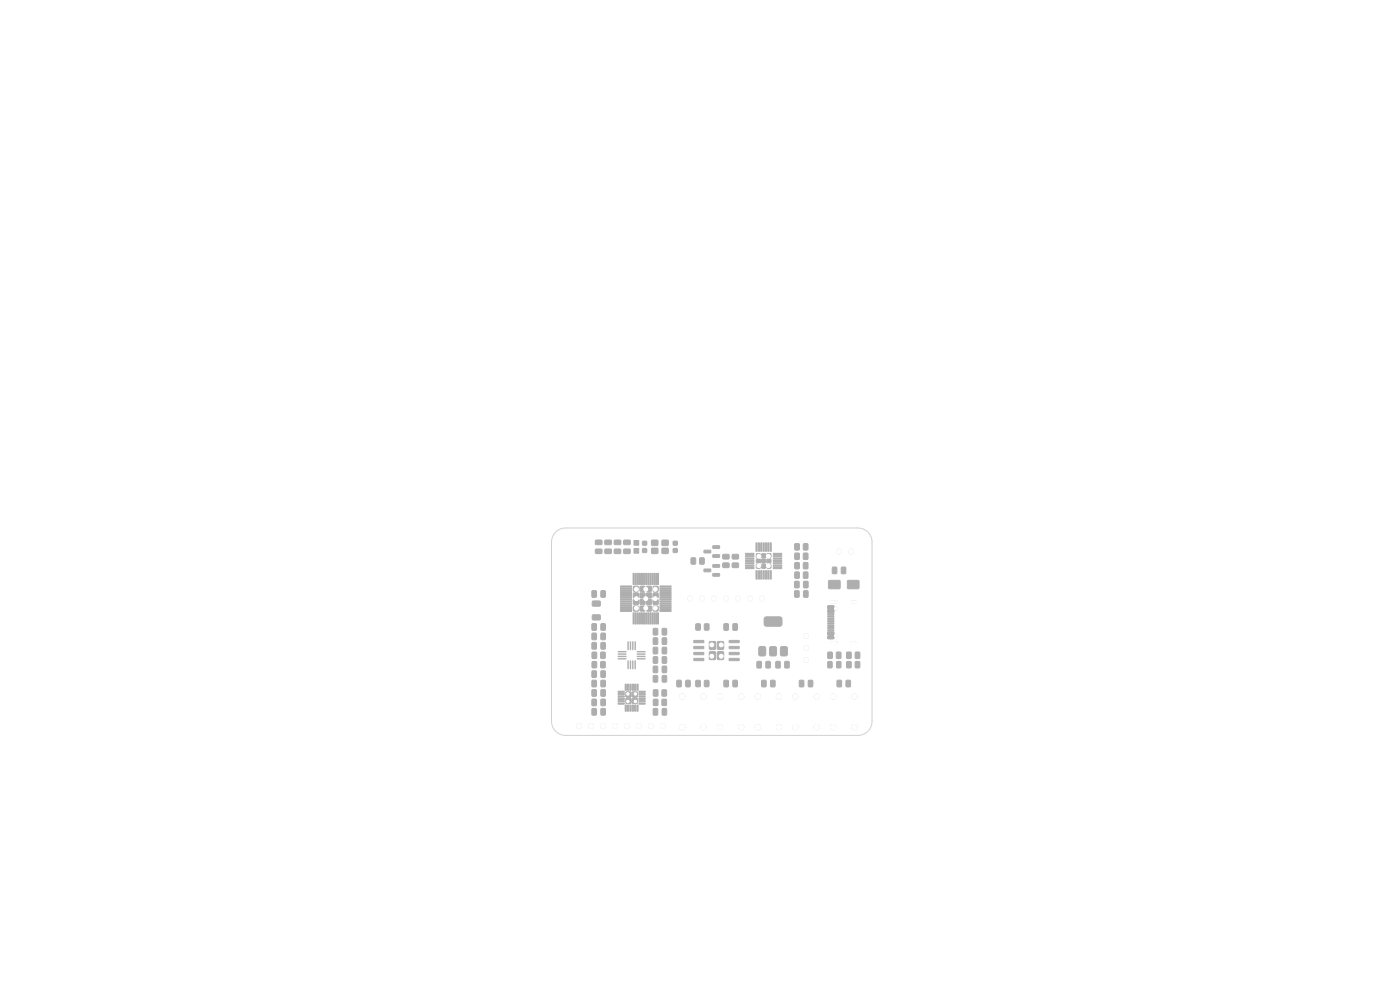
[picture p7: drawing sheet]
<svg xmlns="http://www.w3.org/2000/svg" width="297mm" height="210mm" viewBox="0 0 297 210" stroke-linecap="round" stroke-linejoin="round" font-family="sans-serif">
<g fill="#bbaaa4" stroke="#bbaaa4" stroke-width=".21">
<path d="M166.5 140.3h.7l.2 .1v1.1l-.1 .2h-.6l-.2-.1z"/>
<path d="M164.6 140.3h.7l.2 .1v1.1l-.1 .2h-.6l-.2-.1z"/>
<path d="M126.3 116.5h1.3l.1 .2v.6l-.2 .2-1.1-.1-.1-.2z"/>
<path d="M126.3 114.6h1.3l.1 .2v.6l-.2 .2-1.1-.1-.1-.2z"/>
<path d="M138.6 135.3h.7l.2 .1v1.1l-.1 .2h-.6l-.2-.1z"/>
<path d="M140.5 135.3h.7l.2 .1v1.1l-.1 .2h-.6l-.2-.1z"/>
<path d="M153.4 119.5l1.1-.1 .2 .3v.6l-.3 .1h-.9l-.2-.2z"/>
<path d="M153.4 117.6h1.1l.2 .2v.6l-.3 .2h-.9l-.2-.2z"/>
<path d="M155.4 117.6h1.1l.2 .2v.6l-.3 .2h-.9l-.2-.2z"/>
<path d="M155.4 119.5l1.1-.1 .2 .3v.6l-.3 .1h-.9l-.2-.2z"/>
<path d="M136.3 116.4h.9v.8h-.9z"/>
<path d="M136.3 114.8h.9v.8h-.9z"/>
<path d="M162.5 140.3h.7l.2 .1v1.1l-.1 .2h-.6l-.2-.1z"/>
<path d="M160.6 140.3h.7l.2 .1v1.1l-.1 .2h-.6l-.2-.1z"/>
<path d="M146.6 118.4l.8-.1 .2 .2v1l-.2 .2h-.6l-.2-.2z"/>
<path d="M148.5 118.4l.7-.1 .2 .2v1l-.1 .2h-.7l-.2-.2z"/>
<path d="M160.5 119.7h.8v.8h-.8z"/>
<path d="M161.6 119.7h.8v.8h-.8z"/>
<path d="M162.7 119.7h.8v.8h-.8z"/>
<path d="M160.5 118.6h.8v.8h-.8z"/>
<path d="M161.6 118.6h.8v.8h-.8z"/>
<path d="M162.7 118.6h.8v.8h-.8z"/>
<path d="M160.5 117.5h.8v.8h-.8z"/>
<path d="M161.6 117.5h.8v.8h-.8z"/>
<path d="M162.7 117.5h.8v.8h-.8z"/>
<path d="M160.4 121.1h.2v1.8l-.2-.1z"/>
<path d="M160.9 121.1h.2v1.8l-.2-.1z"/>
<path d="M161.4 121.1h.2v1.8l-.2-.1z"/>
<path d="M161.9 121.1h.2v1.8l-.2-.1z"/>
<path d="M162.4 121.1h.2v1.8l-.2-.1z"/>
<path d="M162.9 121.1h.2v1.8l-.2-.1z"/>
<path d="M163.4 121.1h.2v1.8l-.2-.1z"/>
<path d="M164.1 120.4h1.7l.1 .2h-1.8z"/>
<path d="M164.1 119.9h1.7l.1 .2h-1.8z"/>
<path d="M164.1 119.4h1.7l.1 .2h-1.8z"/>
<path d="M164.1 118.9h1.7l.1 .2h-1.8z"/>
<path d="M164.1 118.4h1.7l.1 .2h-1.8z"/>
<path d="M164.1 117.9h1.7l.1 .2h-1.8z"/>
<path d="M164.1 117.4h1.7l.1 .2h-1.8z"/>
<path d="M163.4 115.2h.2v1.8l-.2-.1z"/>
<path d="M162.9 115.2h.2v1.8l-.2-.1z"/>
<path d="M162.4 115.2h.2v1.8l-.2-.1z"/>
<path d="M161.9 115.2h.2v1.8l-.2-.1z"/>
<path d="M161.4 115.2h.2v1.8l-.2-.1z"/>
<path d="M160.9 115.2h.2v1.8l-.2-.1z"/>
<path d="M160.4 115.2h.2v1.8l-.2-.1z"/>
<path d="M158.2 117.4h1.7v.2h-1.7z"/>
<path d="M158.2 117.9h1.7v.2h-1.7z"/>
<path d="M158.2 118.4h1.7v.2h-1.7z"/>
<path d="M158.2 118.9h1.7v.2h-1.7z"/>
<path d="M158.2 119.4h1.7v.2h-1.7z"/>
<path d="M158.2 119.9h1.7v.2h-1.7z"/>
<path d="M158.2 120.4h1.7v.2h-1.7z"/>
<path d="M140.5 146.4l.7-.1 .2 .2v1l-.1 .2h-.7l-.2-.2z"/>
<path d="M138.6 146.4l.7-.1 .3 .2v1l-.2 .2h-.6l-.2-.2z"/>
<path d="M127.5 125.3h.7l.2 .1 .1 1.1-.2 .2h-.6l-.2-.1z"/>
<path d="M125.6 125.3h.7l.2 .1 .1 1.1-.2 .2h-.6l-.2-.1z"/>
<path d="M179.8 123.2h2.4v1.6h-2.4z"/>
<path d="M175.8 123.2h2.4v1.6h-2.4z"/>
<path d="M140.5 141.3h.7l.2 .1v1.1l-.1 .2h-.6l-.2-.1z"/>
<path d="M138.6 141.3h.7l.2 .1v1.1l-.1 .2h-.6l-.2-.1z"/>
<path d="M145.5 144.3h.7l.2 .1v1.1l-.1 .2h-.6l-.2-.1z"/>
<path d="M143.6 144.3h.7l.2 .1v1.1l-.1 .2h-.6l-.2-.1z"/>
<path d="M125.6 146.3h.7l.2 .1 .1 1.1-.2 .2h-.6l-.2-.1z"/>
<path d="M127.5 146.3h.7l.2 .1 .1 1.1-.2 .2h-.6l-.2-.1z"/>
<path d="M138.6 139.3h.7l.2 .1v1.1l-.1 .2h-.6l-.2-.1z"/>
<path d="M140.5 139.3h.7l.2 .1v1.1l-.1 .2h-.6l-.2-.1z"/>
<path d="M179.5 144.3h.7l.2 .1v1.1l-.1 .2h-.6l-.2-.1z"/>
<path d="M177.6 144.3h.7l.2 .1v1.1l-.1 .2h-.6l-.2-.1z"/>
<path d="M176.6 120.3h.7l.2 .1 .1 1.1-.2 .2h-.6l-.2-.1z"/>
<path d="M178.5 120.3h.7l.2 .1 .1 1.1-.2 .2h-.6l-.2-.1z"/>
<path d="M127.5 134.3h.7l.2 .1 .1 1.1-.2 .2h-.6l-.2-.1z"/>
<path d="M125.6 134.3h.7l.2 .1 .1 1.1-.2 .2h-.6l-.2-.1z"/>
<path d="M132.3 116.5h1.3l.1 .2v.6l-.2 .2-1.1-.1-.1-.2z"/>
<path d="M132.3 114.6h1.3l.1 .2v.6l-.2 .2-1.1-.1-.1-.2z"/>
<path d="M127.5 142.3h.7l.2 .1 .1 1.1-.2 .2h-.6l-.2-.1z"/>
<path d="M125.6 142.3h.7l.2 .1 .1 1.1-.2 .2h-.6l-.2-.1z"/>
<path d="M127.5 136.3h.7l.2 .1 .1 1.1-.2 .2h-.6l-.2-.1z"/>
<path d="M125.6 136.3h.7l.2 .1 .1 1.1-.2 .2h-.6l-.2-.1z"/>
<path d="M161 137.3l.3-.1h.9l.2 .1v1.5l-.1 .3-1 .1-.3-.2z"/>
<path d="M163.3 137.3l.3-.1h.9l.2 .1v1.5l-.1 .3-1 .1-.3-.2z"/>
<path d="M162.2 131l.4-.1h3l.3 .3-.1 1.4-.4 .3-3-.1-.3-.4v-1.2z"/>
<path d="M165.6 137.3l.3-.1h.9l.2 .1 .1 1.5-.2 .3-1 .1-.3-.2z"/>
<path d="M175.6 138.4l.7-.1 .3 .2v1l-.2 .2h-.6l-.2-.2z"/>
<path d="M177.5 138.4l.7-.1 .2 .2v1l-.1 .2h-.7l-.2-.2z"/>
<path d="M175.6 140.4l.7-.1 .2 .2v1l-.1 .2h-.6l-.2-.2z"/>
<path d="M177.5 140.4l.7-.1 .2 .2v1l-.1 .2h-.6l-.2-.2z"/>
<path d="M125.6 138.4l.7-.1 .3 .2v1l-.2 .2h-.6l-.2-.2z"/>
<path d="M127.5 138.4l.7-.1 .2 .2v1l-.1 .2h-.7l-.2-.2z"/>
<path d="M155.5 132.3h.7l.2 .1v1.1l-.1 .2h-.6l-.2-.1z"/>
<path d="M153.6 132.3h.7l.2 .1v1.1l-.1 .2h-.6l-.2-.1z"/>
<path d="M170.5 115.4l.7-.1 .2 .2v1l-.1 .2h-.7l-.2-.2z"/>
<path d="M168.6 115.4l.7-.1 .3 .2v1l-.2 .2h-.6l-.2-.2z"/>
<path d="M175.6 134.9h1.2l.1 .5-1.2 .1z"/>
<path d="M175.6 134.1h1.2l.1 .5-1.2 .1z"/>
<path d="M175.6 133.1h1.2l.1 .2-1.2 .1z"/>
<path d="M175.6 132.1h1.2l.1 .2-1.2 .1z"/>
<path d="M175.6 131.6h1.2l.1 .2-1.2 .1z"/>
<path d="M175.6 130.6h1.2l.1 .2-1.2 .1z"/>
<path d="M175.6 129.3h1.2l.1 .5-1.2 .1z"/>
<path d="M175.6 128.5h1.2l.1 .5-1.2 .1z"/>
<path d="M175.6 130.1h1.2l.1 .2-1.2 .1z"/>
<path d="M175.6 131.1h1.2l.1 .2-1.2 .1z"/>
<path d="M175.6 132.6h1.2l.1 .2-1.2 .1z"/>
<path d="M175.6 133.6h1.2l.1 .2-1.2 .1z"/>
<path d="M128.3 116.5h1.3l.1 .2v.6l-.2 .2-1.1-.1-.1-.2z"/>
<path d="M128.3 114.6h1.3l.1 .2v.6l-.2 .2-1.1-.1-.1-.2z"/>
<path d="M125.7 130.5l1.5-.1 .2 .3v.7l-.3 .1h-1.3l-.2-.2z"/>
<path d="M125.7 127.5h1.5l.2 .2v.7l-.3 .2h-1.3l-.2-.2z"/>
<path d="M179.6 138.4l.7-.1 .3 .2v1l-.2 .2h-.6l-.2-.2z"/>
<path d="M181.5 138.4l.7-.1 .2 .2v1l-.1 .2h-.6l-.3-.2z"/>
<path d="M138.6 133.3h.7l.2 .1v1.1l-.1 .2h-.6l-.2-.1z"/>
<path d="M140.5 133.3h.7l.2 .1v1.1l-.1 .2h-.6l-.2-.1z"/>
<path d="M151.2 121.7h1.4l.1 .5h-1.4z"/>
<path d="M151.2 119.8h1.4l.1 .5h-1.4z"/>
<path d="M149.4 120.7h1.3l.1 .5-1.4 .1z"/>
<path d="M179.6 140.4l.7-.1 .3 .2v1l-.2 .2h-.6l-.2-.2z"/>
<path d="M181.5 140.4l.7-.1 .2 .2v1l-.1 .2h-.6l-.3-.2z"/>
<path d="M134.4 124.4h1v1h-1z"/>
<path d="M134.4 125.8h1v1h-1z"/>
<path d="M134.4 127.2h1v1h-1z"/>
<path d="M134.4 128.6h1v1h-1z"/>
<path d="M135.8 124.4h1v1h-1z"/>
<path d="M135.8 125.8h1v1h-1z"/>
<path d="M135.8 127.2h1v1h-1z"/>
<path d="M135.8 128.6h1v1h-1z"/>
<path d="M137.2 124.4h1v1h-1z"/>
<path d="M137.2 125.8h1v1h-1z"/>
<path d="M137.2 127.2h1v1h-1z"/>
<path d="M137.2 128.6h1v1h-1z"/>
<path d="M138.6 124.4h1v1h-1z"/>
<path d="M138.6 125.8h1v1h-1z"/>
<path d="M138.6 127.2h1v1h-1z"/>
<path d="M138.6 128.6h1v1h-1z"/>
<path d="M131.6 124.3h2.3l.1 .2h-2.3z"/>
<path d="M131.6 124.7h2.3l.1 .2h-2.3z"/>
<path d="M131.6 125.1h2.3l.1 .2h-2.3z"/>
<path d="M131.6 125.5h2.3l.1 .2h-2.3z"/>
<path d="M131.6 125.9h2.3l.1 .2h-2.3z"/>
<path d="M131.6 126.3h2.3l.1 .2h-2.3z"/>
<path d="M131.6 126.7h2.3l.1 .2h-2.3z"/>
<path d="M131.6 127.1h2.3l.1 .2h-2.3z"/>
<path d="M131.6 127.5h2.3l.1 .2h-2.3z"/>
<path d="M131.6 127.9h2.3l.1 .2h-2.3z"/>
<path d="M131.6 128.3h2.3l.1 .2h-2.3z"/>
<path d="M131.6 128.7h2.3l.1 .2h-2.3z"/>
<path d="M131.6 129.1h2.3l.1 .2h-2.3z"/>
<path d="M131.6 129.5h2.3l.1 .2h-2.3z"/>
<path d="M134.3 130l.2 .1-.1 2.3-.1-.1z"/>
<path d="M134.7 130l.2 .1-.1 2.3-.1-.1z"/>
<path d="M135.1 130l.2 .1-.1 2.3-.1-.1z"/>
<path d="M135.5 130l.2 .1-.1 2.3-.1-.1z"/>
<path d="M135.9 130l.2 .1-.1 2.3-.1-.1z"/>
<path d="M136.3 130l.2 .1-.1 2.3-.1-.1z"/>
<path d="M136.7 130l.2 .1-.1 2.3-.1-.1z"/>
<path d="M137.1 130l.2 .1-.1 2.3-.1-.1z"/>
<path d="M137.5 130l.2 .1-.1 2.3-.1-.1z"/>
<path d="M137.9 130l.2 .1-.1 2.3-.1-.1z"/>
<path d="M138.3 130l.2 .1v2.3l-.2-.1z"/>
<path d="M138.7 130l.2 .1v2.3l-.2-.1z"/>
<path d="M139.1 130l.2 .1v2.3l-.2-.1z"/>
<path d="M139.5 130l.2 .1v2.3l-.2-.1z"/>
<path d="M140 129.5h2.3l.1 .2h-2.3z"/>
<path d="M140 129.1h2.3l.1 .2h-2.3z"/>
<path d="M140 128.7h2.3l.1 .2h-2.3z"/>
<path d="M140 128.3h2.3l.1 .2h-2.3z"/>
<path d="M140 127.9h2.3l.1 .2h-2.3z"/>
<path d="M140 127.5h2.3l.1 .2h-2.3z"/>
<path d="M140 127.1h2.3l.1 .2h-2.3z"/>
<path d="M140 126.7h2.3l.1 .2h-2.3z"/>
<path d="M140 126.3h2.3l.1 .2h-2.3z"/>
<path d="M140 125.9h2.3l.1 .2h-2.3z"/>
<path d="M140 125.5h2.3l.1 .2h-2.3z"/>
<path d="M140 125.1h2.3l.1 .2h-2.3z"/>
<path d="M140 124.7h2.3l.1 .2h-2.3z"/>
<path d="M140 124.3h2.3l.1 .2h-2.3z"/>
<path d="M139.5 121.6l.2 .1v2.3h-.2z"/>
<path d="M139.1 121.6l.2 .1v2.3h-.2z"/>
<path d="M138.7 121.6l.2 .1v2.3h-.2z"/>
<path d="M138.3 121.6l.2 .1v2.3h-.2z"/>
<path d="M137.9 121.6l.2 .1-.1 2.3h-.1z"/>
<path d="M137.5 121.6l.2 .1-.1 2.3h-.1z"/>
<path d="M137.1 121.6l.2 .1-.1 2.3h-.1z"/>
<path d="M136.7 121.6l.2 .1-.1 2.3h-.1z"/>
<path d="M136.3 121.6l.2 .1-.1 2.3h-.1z"/>
<path d="M135.9 121.6l.2 .1-.1 2.3h-.1z"/>
<path d="M135.5 121.6l.2 .1-.1 2.3h-.1z"/>
<path d="M135.1 121.6l.2 .1-.1 2.3h-.1z"/>
<path d="M134.7 121.6l.2 .1-.1 2.3h-.1z"/>
<path d="M134.3 121.6l.2 .1-.1 2.3h-.1z"/>
<path d="M147.6 132.4l.7-.1 .3 .2v1l-.2 .2h-.6l-.2-.2z"/>
<path d="M149.5 132.4l.7-.1 .2 .2v1l-.1 .2h-.6l-.3-.2z"/>
<path d="M127.5 144.3h.7l.2 .1 .1 1.1-.2 .2h-.6l-.2-.1z"/>
<path d="M125.6 144.3h.7l.2 .1 .1 1.1-.2 .2h-.6l-.2-.1z"/>
<path d="M134.5 116.4h1v1h-1z"/>
<path d="M134.5 114.7h1v1h-1z"/>
<path d="M138.3 116.3h1.2v1.1h-1.2z"/>
<path d="M140.5 116.3h1.2v1.1h-1.2z"/>
<path d="M140.5 114.6h1.2v1.1h-1.2z"/>
<path d="M138.3 114.6h1.2v1.1h-1.2z"/>
<path d="M138.6 137.3h.7l.2 .1v1.1l-.1 .2h-.6l-.2-.1z"/>
<path d="M140.5 137.3h.7l.2 .1v1.1l-.1 .2h-.6l-.2-.1z"/>
<path d="M150.5 136.1h1.3v1.6h-1.3z"/>
<path d="M150.5 138.3h1.3v1.6h-1.3z"/>
<path d="M152.2 136.1h1.3v1.6h-1.3z"/>
<path d="M152.2 138.3h1.3v1.6h-1.3z"/>
<path d="M147.2 135.9l2-.1 .1 .4-.1 .1h-1.9z"/>
<path d="M147.2 137.2l2-.1 .1 .4-.1 .1h-1.9z"/>
<path d="M147.2 138.4h2l.1 .4-.1 .1h-1.9z"/>
<path d="M147.2 139.7h2l.1 .3-.1 .2h-1.9z"/>
<path d="M154.7 139.7h2l.1 .3-.1 .2h-1.9z"/>
<path d="M154.7 138.4h2l.1 .4-.1 .1h-1.9z"/>
<path d="M154.7 137.2l2-.1 .1 .4-.1 .1h-1.9z"/>
<path d="M154.7 135.9l2-.1 .1 .4-.1 .1h-1.9z"/>
<path d="M127.5 148.3h.7l.2 .1 .1 1.1-.2 .2h-.6l-.2-.1z"/>
<path d="M125.6 148.3h.7l.2 .1 .1 1.1-.2 .2h-.6l-.2-.1z"/>
<path d="M134.2 146.8h1v1h-1z"/>
<path d="M132.8 146.8h1v1h-1z"/>
<path d="M134.2 148.2h1v1h-1z"/>
<path d="M132.8 148.2h1v1h-1z"/>
<path d="M135.1 145.1l.3 .1-.1 1.3-.2-.1z"/>
<path d="M134.6 145.1l.3 .1-.1 1.3-.2-.1z"/>
<path d="M134.1 145.1l.3 .1-.1 1.3-.2-.1z"/>
<path d="M133.6 145.1l.3 .1-.1 1.3-.2-.1z"/>
<path d="M133.1 145.1l.3 .1-.1 1.3-.2-.1z"/>
<path d="M132.6 145.1l.3 .1-.1 1.3-.2-.1z"/>
<path d="M131.1 146.6h1.3v.2l-1.2 .1z"/>
<path d="M131.1 147.1h1.3v.2l-1.2 .1z"/>
<path d="M131.1 147.6h1.3v.2l-1.2 .1z"/>
<path d="M131.1 148.1h1.3v.2l-1.2 .1z"/>
<path d="M131.1 148.6h1.3v.2l-1.2 .1z"/>
<path d="M131.1 149.1h1.3v.2l-1.2 .1z"/>
<path d="M132.6 149.6h.3l-.1 1.3-.2-.1z"/>
<path d="M133.1 149.6h.3l-.1 1.3-.2-.1z"/>
<path d="M133.6 149.6h.3l-.1 1.3-.2-.1z"/>
<path d="M134.1 149.6h.3l-.1 1.3-.2-.1z"/>
<path d="M134.6 149.6h.3l-.1 1.3-.2-.1z"/>
<path d="M135.1 149.6h.3l-.1 1.3-.2-.1z"/>
<path d="M135.6 149.1h1.2l.1 .2-1.3 .1z"/>
<path d="M135.6 148.6h1.2l.1 .2-1.3 .1z"/>
<path d="M135.6 148.1h1.2l.1 .2-1.3 .1z"/>
<path d="M135.6 147.6h1.2l.1 .2-1.3 .1z"/>
<path d="M135.6 147.1h1.2l.1 .2-1.3 .1z"/>
<path d="M135.6 146.6h1.2l.1 .2-1.3 .1z"/>
<path d="M140.5 148.4l.7-.1 .2 .2v1l-.1 .2h-.7l-.2-.2z"/>
<path d="M138.6 148.4l.7-.1 .3 .2v1l-.2 .2h-.6l-.2-.2z"/>
<path d="M168.6 121.4l.7-.1 .3 .2v1l-.2 .2h-.6l-.2-.2z"/>
<path d="M170.5 121.4l.7-.1 .2 .2v1l-.1 .2h-.7l-.2-.2z"/>
<path d="M168.6 123.3h.7l.2 .1v1.1l-.1 .2h-.6l-.2-.1z"/>
<path d="M170.5 123.3h.7l.2 .1v1.1l-.1 .2h-.6l-.2-.1z"/>
<path d="M127.5 132.3h.7l.2 .1 .1 1.1-.2 .2h-.6l-.2-.1z"/>
<path d="M125.6 132.3h.7l.2 .1 .1 1.1-.2 .2h-.6l-.2-.1z"/>
<path d="M127.5 150.3h.7l.2 .1 .1 1.1-.2 .2h-.6l-.2-.1z"/>
<path d="M125.6 150.3h.7l.2 .1 .1 1.1-.2 .2h-.6l-.2-.1z"/>
<path d="M163.5 144.3h.7l.2 .1v1.1l-.1 .2h-.6l-.2-.1z"/>
<path d="M161.6 144.3h.7l.2 .1v1.1l-.1 .2h-.6l-.2-.1z"/>
<path d="M168.6 125.3h.7l.2 .1v1.1l-.1 .2h-.6l-.2-.1z"/>
<path d="M170.5 125.3h.7l.2 .1v1.1l-.1 .2h-.6l-.2-.1z"/>
<path d="M138.6 143.3h.7l.2 .1v1.1l-.1 .2h-.6l-.2-.1z"/>
<path d="M140.5 143.3h.7l.2 .1v1.1l-.1 .2h-.6l-.2-.1z"/>
<path d="M168.6 117.4l.7-.1 .3 .2v1l-.2 .2h-.6l-.2-.2z"/>
<path d="M170.5 117.4l.7-.1 .2 .2v1l-.1 .2h-.7l-.2-.2z"/>
<path d="M142.8 114.8h.9v.8h-.9z"/>
<path d="M142.8 116.4h.9v.8h-.9z"/>
<path d="M171.5 144.3h.7l.2 .1 .1 1.1-.2 .2h-.6l-.2-.1z"/>
<path d="M169.6 144.3h.7l.2 .1 .1 1.1-.2 .2h-.6l-.2-.1z"/>
<path d="M151.2 117.7h1.4l.1 .5h-1.4z"/>
<path d="M151.2 115.8h1.4l.1 .5h-1.4z"/>
<path d="M149.4 116.7h1.3l.1 .5-1.4 .1z"/>
<path d="M170.5 119.4l.7-.1 .2 .2v1l-.1 .2h-.7l-.2-.2z"/>
<path d="M168.6 119.4l.7-.1 .3 .2v1l-.2 .2h-.6l-.2-.2z"/>
<path d="M149.5 144.4l.7-.1 .2 .2v1l-.1 .2h-.6l-.3-.2z"/>
<path d="M147.6 144.4l.7-.1 .3 .2v1l-.2 .2h-.6l-.2-.2z"/>
<path d="M155.5 144.3h.7l.2 .1v1.1l-.1 .2h-.6l-.2-.1z"/>
<path d="M153.6 144.3h.7l.2 .1v1.1l-.1 .2h-.6l-.2-.1z"/>
<path d="M130.3 116.5h1.3l.1 .2v.6l-.2 .2-1.1-.1-.1-.2z"/>
<path d="M130.3 114.6h1.3l.1 .2v.6l-.2 .2-1.1-.1-.1-.2z"/>
<path d="M138.6 150.3h.7l.2 .1v1.1l-.1 .2h-.6l-.2-.1z"/>
<path d="M140.5 150.3h.7l.2 .1v1.1l-.1 .2h-.6l-.2-.1z"/>
<path d="M125.6 140.4l.7-.1 .3 .2v1l-.2 .2h-.6l-.2-.2z"/>
<path d="M127.5 140.4l.7-.1 .2 .2v1l-.1 .2h-.7l-.2-.2z"/>
</g>
<g fill="none" stroke="#bbaaa4" stroke-width=".3">
<path d="M131.2 138.3h1.6M131.2 138.8h1.6M131.2 139.3h1.6M131.2 139.8h1.6M133.2 136.2v1.6M133.7 136.2v1.6M134.3 136.2v1.6M134.7 136.2v1.6M135.2 138.3h1.6M135.2 138.8h1.6M135.2 139.3h1.6M135.2 139.8h1.6"/>
<path d="M133.2 140.2v1.7M133.7 140.2v1.7M134.3 140.2v1.7M134.7 140.2v1.7"/>
</g>
<path d="M117.9 112.9a3 3 0 0 1 2.1-.9h62a3 3 0 0 1 3 3v38a3 3 0 0 1-3 3h-62a3 3 0 0 1-3-3v-38a3 3 0 0 1 .9-2.1z" fill="none" stroke="#d0d2cd" stroke-width=".21"/>
<g fill="#d0d2cd" stroke="#d0d2cd" stroke-width=".21">
<circle cx="161" cy="120" r=".4"/>
<circle cx="163" cy="120" r=".4"/>
<circle cx="161" cy="118" r=".4"/>
<circle cx="163" cy="118" r=".4"/>
<circle cx="168.8" cy="154.3" r=".55"/>
<circle cx="168.7" cy="147.8" r=".55"/>
<circle cx="173.2" cy="154.3" r=".55"/>
<circle cx="173.2" cy="147.8" r=".55"/>
<circle cx="146.4" cy="127" r=".5"/>
<circle cx="148.9" cy="127" r=".5"/>
<circle cx="151.5" cy="127" r=".5"/>
<circle cx="154" cy="127" r=".5"/>
<circle cx="156.6" cy="127" r=".5"/>
<circle cx="159.1" cy="127" r=".5"/>
<circle cx="161.6" cy="127" r=".5"/>
<circle cx="177.4" cy="134.9" r=".33"/>
<circle cx="177.4" cy="129.1" r=".33"/>
<circle cx="176.8" cy="154.3" r=".55"/>
<circle cx="176.7" cy="147.8" r=".55"/>
<circle cx="181.2" cy="154.3" r=".55"/>
<circle cx="181.2" cy="147.8" r=".55"/>
<circle cx="171" cy="140" r=".5"/>
<circle cx="171" cy="137.5" r=".5"/>
<circle cx="171" cy="134.9" r=".5"/>
<circle cx="135" cy="125" r=".4"/>
<circle cx="135" cy="127" r=".4"/>
<circle cx="135" cy="129" r=".4"/>
<circle cx="137" cy="125" r=".4"/>
<circle cx="137" cy="127" r=".4"/>
<circle cx="137" cy="129" r=".4"/>
<circle cx="139" cy="125" r=".4"/>
<circle cx="139" cy="127" r=".4"/>
<circle cx="139" cy="129" r=".4"/>
<circle cx="151" cy="136.8" r=".4"/>
<circle cx="151" cy="139.2" r=".4"/>
<circle cx="153" cy="136.8" r=".4"/>
<circle cx="153" cy="139.2" r=".4"/>
<circle cx="134.8" cy="147.2" r=".25"/>
<circle cx="133.2" cy="147.2" r=".25"/>
<circle cx="134.8" cy="148.8" r=".25"/>
<circle cx="133.2" cy="148.8" r=".25"/>
<circle cx="144.8" cy="154.3" r=".55"/>
<circle cx="144.8" cy="147.8" r=".55"/>
<circle cx="149.2" cy="154.3" r=".55"/>
<circle cx="149.2" cy="147.8" r=".55"/>
<circle cx="140.6" cy="154" r=".5"/>
<circle cx="138.1" cy="154" r=".5"/>
<circle cx="135.5" cy="154" r=".5"/>
<circle cx="133" cy="154" r=".5"/>
<circle cx="130.5" cy="154" r=".5"/>
<circle cx="127.9" cy="154" r=".5"/>
<circle cx="125.4" cy="154" r=".5"/>
<circle cx="122.8" cy="154" r=".5"/>
<circle cx="160.8" cy="154.3" r=".55"/>
<circle cx="160.7" cy="147.8" r=".55"/>
<circle cx="165.2" cy="154.3" r=".55"/>
<circle cx="165.2" cy="147.8" r=".55"/>
<circle cx="152.8" cy="154.3" r=".55"/>
<circle cx="152.8" cy="147.8" r=".55"/>
<circle cx="157.2" cy="154.3" r=".55"/>
<circle cx="157.2" cy="147.8" r=".55"/>
<circle cx="178" cy="117" r=".5"/>
<circle cx="180.5" cy="117" r=".5"/>
</g>
<path d="M176.3 136.3h1.1M176.3 127.7h1.1M180.8 136.3h.6M180.8 127.7h.6" fill="none" stroke="#d0d2cd" stroke-width=".6"/>
<g fill="#fff" stroke="#fff" stroke-width=".21">
<circle cx="161" cy="120" r=".4"/>
<circle cx="163" cy="120" r=".4"/>
<circle cx="161" cy="118" r=".4"/>
<circle cx="163" cy="118" r=".4"/>
<circle cx="168.8" cy="154.3" r=".55"/>
<circle cx="168.7" cy="147.8" r=".55"/>
<circle cx="173.2" cy="154.3" r=".55"/>
<circle cx="173.2" cy="147.8" r=".55"/>
<circle cx="146.4" cy="127" r=".5"/>
<circle cx="148.9" cy="127" r=".5"/>
<circle cx="151.5" cy="127" r=".5"/>
<circle cx="154" cy="127" r=".5"/>
<circle cx="156.6" cy="127" r=".5"/>
<circle cx="159.1" cy="127" r=".5"/>
<circle cx="161.6" cy="127" r=".5"/>
<circle cx="177.4" cy="134.9" r=".33"/>
<circle cx="177.4" cy="129.1" r=".33"/>
<circle cx="176.8" cy="154.3" r=".55"/>
<circle cx="176.7" cy="147.8" r=".55"/>
<circle cx="181.2" cy="154.3" r=".55"/>
<circle cx="181.2" cy="147.8" r=".55"/>
<circle cx="171" cy="140" r=".5"/>
<circle cx="171" cy="137.5" r=".5"/>
<circle cx="171" cy="134.9" r=".5"/>
<circle cx="135" cy="125" r=".4"/>
<circle cx="135" cy="127" r=".4"/>
<circle cx="135" cy="129" r=".4"/>
<circle cx="137" cy="125" r=".4"/>
<circle cx="137" cy="127" r=".4"/>
<circle cx="137" cy="129" r=".4"/>
<circle cx="139" cy="125" r=".4"/>
<circle cx="139" cy="127" r=".4"/>
<circle cx="139" cy="129" r=".4"/>
<circle cx="151" cy="136.8" r=".4"/>
<circle cx="151" cy="139.2" r=".4"/>
<circle cx="153" cy="136.8" r=".4"/>
<circle cx="153" cy="139.2" r=".4"/>
<circle cx="134.8" cy="147.2" r=".25"/>
<circle cx="133.2" cy="147.2" r=".25"/>
<circle cx="134.8" cy="148.8" r=".25"/>
<circle cx="133.2" cy="148.8" r=".25"/>
<circle cx="144.8" cy="154.3" r=".55"/>
<circle cx="144.8" cy="147.8" r=".55"/>
<circle cx="149.2" cy="154.3" r=".55"/>
<circle cx="149.2" cy="147.8" r=".55"/>
<circle cx="140.6" cy="154" r=".5"/>
<circle cx="138.1" cy="154" r=".5"/>
<circle cx="135.5" cy="154" r=".5"/>
<circle cx="133" cy="154" r=".5"/>
<circle cx="130.5" cy="154" r=".5"/>
<circle cx="127.9" cy="154" r=".5"/>
<circle cx="125.4" cy="154" r=".5"/>
<circle cx="122.8" cy="154" r=".5"/>
<circle cx="160.8" cy="154.3" r=".55"/>
<circle cx="160.7" cy="147.8" r=".55"/>
<circle cx="165.2" cy="154.3" r=".55"/>
<circle cx="165.2" cy="147.8" r=".55"/>
<circle cx="152.8" cy="154.3" r=".55"/>
<circle cx="152.8" cy="147.8" r=".55"/>
<circle cx="157.2" cy="154.3" r=".55"/>
<circle cx="157.2" cy="147.8" r=".55"/>
<circle cx="178" cy="117" r=".5"/>
<circle cx="180.5" cy="117" r=".5"/>
</g>
<path d="M176.3 136.3h1.1M176.3 127.7h1.1M180.8 136.3h.6M180.8 127.7h.6" fill="none" stroke="#fff" stroke-width=".6"/>
</svg>
